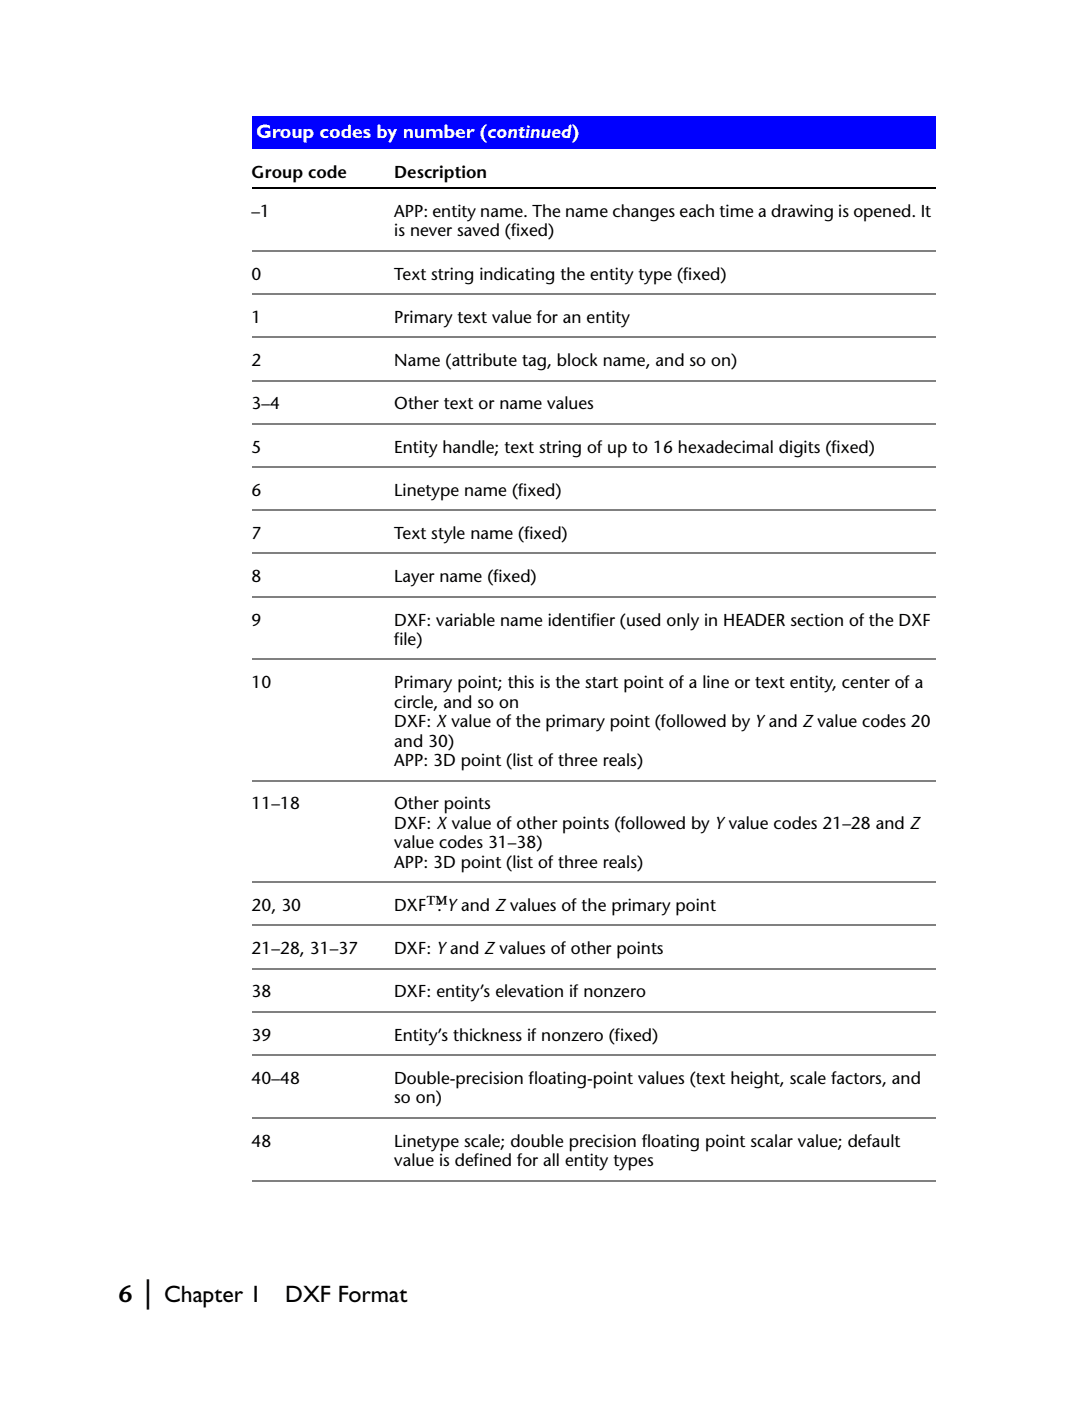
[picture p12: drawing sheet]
<svg xmlns="http://www.w3.org/2000/svg" width="178mm" height="229mm" viewBox="0 0 178 229" stroke-linecap="round" stroke-linejoin="round" font-family="sans-serif">
<defs><g id="words">
<text font-size="4.9" x="23.6" y="212.5">|</text>
<g font-size="3.9">
<text x="19.4" y="212.5">6</text>
<text x="26.8" y="212.5">Chapter 1</text>
<text x="46.6" y="212.5">DXF Format</text>
</g>
<text font-size="3.5" x="69.6" y="148.6">™</text>
<text font-size="3.2" fill="#fff" x="41.8" y="22.6">Group codes by number (continued)</text>
<g font-size="2.8">
<text x="41.1" y="29">Group code</text>
<text x="64.4" y="29">Description</text>
<text x="41.1" y="35.4">–1</text>
<text x="64.4" y="35.4">APP: entity name. The name changes each time a drawing is opened. It</text>
<text x="64.4" y="38.6">is never saved (fixed)</text>
<text x="41.1" y="45.6">0</text>
<text x="64.4" y="45.6">Text string indicating the entity type (fixed)</text>
<text x="41.1" y="52.7">1</text>
<text x="64.4" y="52.7">Primary text value for an entity</text>
<text x="41.1" y="59.7">2</text>
<text x="64.4" y="59.7">Name (attribute tag, block name, and so on)</text>
<text x="41.1" y="66.8">3–4</text>
<text x="64.4" y="66.8">Other text or name values</text>
<text x="41.1" y="73.9">5</text>
<text x="64.4" y="73.9">Entity handle; text string of up to 16 hexadecimal digits (fixed)</text>
<text x="41.1" y="80.9">6</text>
<text x="64.4" y="80.9">Linetype name (fixed)</text>
<text x="41.1" y="88">7</text>
<text x="64.4" y="88">Text style name (fixed)</text>
<text x="41.1" y="95">8</text>
<text x="64.4" y="95">Layer name (fixed)</text>
<text x="41.1" y="102.1">9</text>
<text x="64.4" y="102.1">DXF: variable name identifier (used only in HEADER section of the DXF</text>
<text x="64.4" y="105.2">file)</text>
<text x="41.1" y="112.3">10</text>
<text x="64.4" y="112.3">Primary point; this is the start point of a line or text entity, center of a</text>
<text x="64.4" y="115.5">circle, and so on</text>
<text x="64.4" y="118.6">DXF: X value of the primary point (followed by Y and Z value codes 20</text>
<text x="64.4" y="121.8">and 30)</text>
<text x="64.4" y="125">APP: 3D point (list of three reals)</text>
<text x="41.1" y="132.1">11–18</text>
<text x="64.4" y="132.1">Other points</text>
<text x="64.4" y="135.2">DXF: X value of other points (followed by Y value codes 21–28 and Z</text>
<text x="64.4" y="138.4">value codes 31–38)</text>
<text x="64.4" y="141.6">APP: 3D point (list of three reals)</text>
<text x="41.1" y="148.6">20, 30</text>
<text x="64.4" y="148.6">DXF : Y and Z values of the primary point</text>
<text x="41.1" y="155.7">21–28, 31–37</text>
<text x="64.4" y="155.7">DXF: Y and Z values of other points</text>
<text x="41.1" y="162.8">38</text>
<text x="64.4" y="162.8">DXF: entity’s elevation if nonzero</text>
<text x="41.1" y="169.8">39</text>
<text x="64.4" y="169.8">Entity’s thickness if nonzero (fixed)</text>
<text x="41.1" y="176.9">40–48</text>
<text x="64.4" y="176.9">Double-precision floating-point values (text height, scale factors, and</text>
<text x="64.4" y="180">so on)</text>
<text x="41.1" y="187.1">48</text>
<text x="64.4" y="187.1">Linetype scale; double precision floating point scalar value; default</text>
<text x="64.4" y="190.3">value is defined for all entity types</text>
</g>
</g></defs>
<path d="M41.1 19h111.7v5.3h-111.7z" fill="#00f"/>
<path d="M41.1 30.7h111.7" fill="none" stroke="#000" stroke-width=".18"/>
<g fill="none" stroke="#808080" stroke-width=".18">
<path d="M41.1 40.9h111.7M41.1 48h111.7M41.1 55h111.7M41.1 62.1h111.7M41.1 69.1h111.7M41.1 76.2h111.7M41.1 83.3h111.7M41.1 90.3h111.7M41.1 97.4h111.7M41.1 107.6h111.7M41.1 127.4h111.7M41.1 143.9h111.7"/>
<path d="M41.1 151h111.7M41.1 158h111.7M41.1 165.1h111.7M41.1 172.2h111.7M41.1 182.4h111.7M41.1 192.6h111.7"/>
</g>
<use href="#words"/>
</svg>
